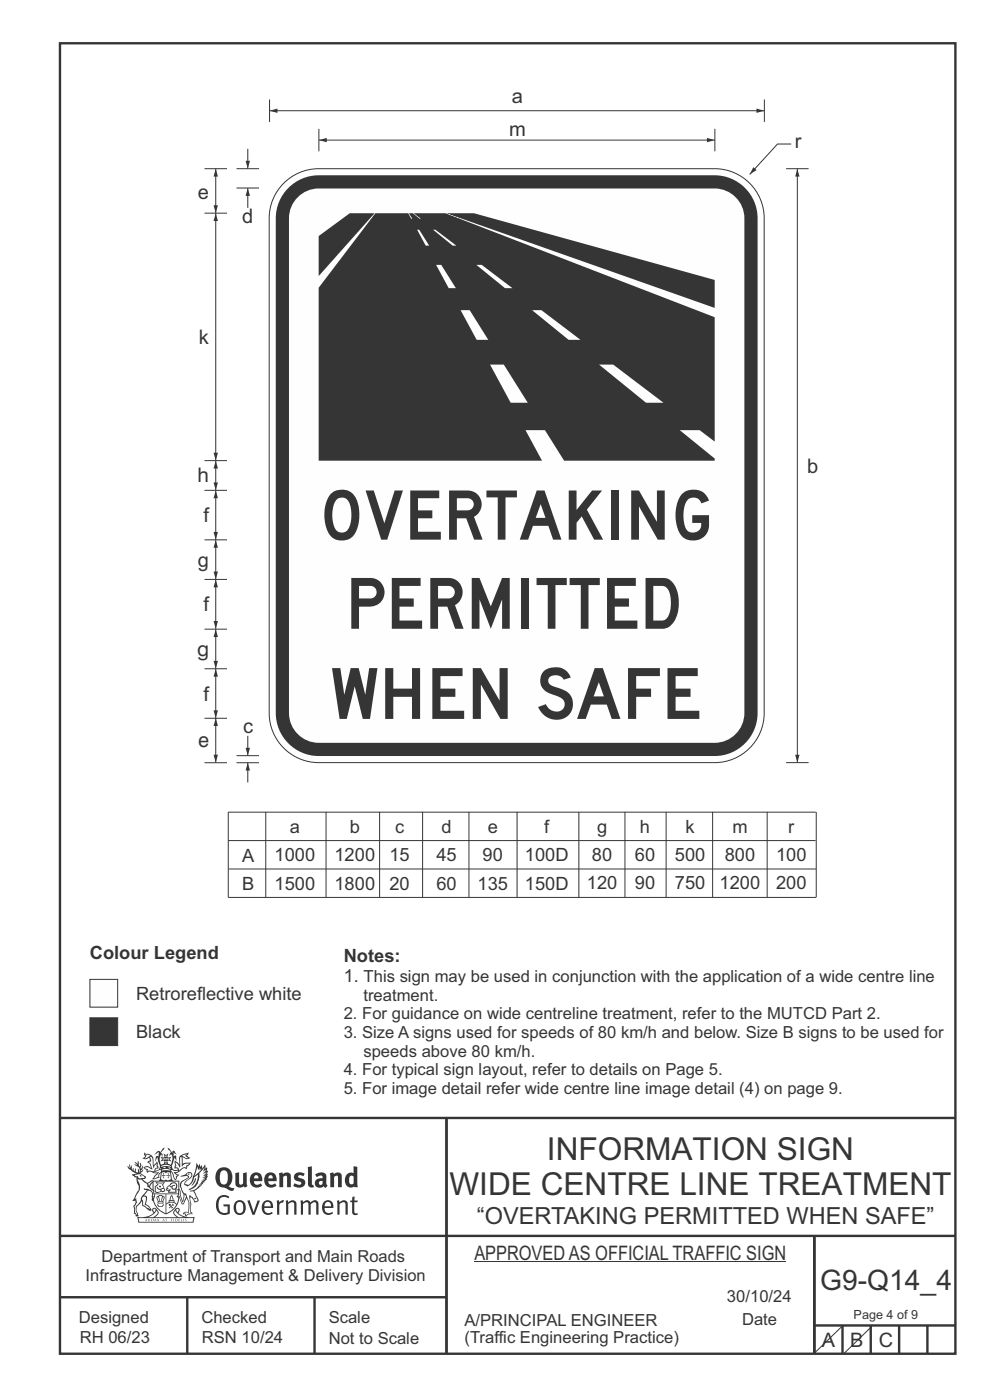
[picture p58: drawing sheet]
<svg xmlns="http://www.w3.org/2000/svg" width="210mm" height="297mm" viewBox="0 0 210 297" stroke-linecap="round" stroke-linejoin="round" font-family="sans-serif">
<defs><g id="words">
<g font-size="15" fill="#373435">
<text x="73.3" y="133.4">PERMITTED</text>
<text x="70.1" y="152.5">WHEN SAFE</text>
</g>
<text font-size="14.5" fill="#373435" x="67.8" y="114.5">OVERTAKING</text>
<g font-size="6.7" fill="#373435">
<text x="116" y="246">INFORMATION SIGN</text>
<text x="95.3" y="253.5">WIDE CENTRE LINE TREATMENT</text>
</g>
<text font-size="6" fill="#373435" x="173.9" y="273.6">G9-Q14_4</text>
<text font-size="5" fill="#373435" x="101.2" y="259.6">“OVERTAKING PERMITTED WHEN SAFE”</text>
<g font-size="4.3" fill="#373435">
<text x="108.6" y="21.9">a</text>
<text x="108" y="28.8">m</text>
<text x="168.6" y="31.4">r</text>
<text x="42" y="42.3">e</text>
<text x="51.4" y="47.3">d</text>
<text x="42.2" y="73">k</text>
<text x="171.2" y="100.3">b</text>
<text x="41.9" y="102.3">h</text>
<text x="43.2" y="110.8">f</text>
<text x="42" y="120.2">g</text>
<text x="43.2" y="129.7">f</text>
<text x="41.8" y="139.1">g</text>
<text x="43.2" y="148.6">f</text>
<text x="51.6" y="155.4">c</text>
<text x="42" y="158.5">e</text>
</g>
<g font-size="4.2" fill="#373435">
<text x="100.6" y="267.2">APPROVED AS OFFICIAL TRAFFIC SIGN</text>
<text x="174.4" y="285.8">A</text>
<text x="180.3" y="285.8">B</text>
<text x="186.4" y="285.8">C</text>
</g>
<g font-size="3.9" fill="#373435">
<text x="61.5" y="176.8">a</text>
<text x="74.2" y="176.8">b</text>
<text x="83.8" y="176.8">c</text>
<text x="93.7" y="176.8">d</text>
<text x="103.4" y="176.8">e</text>
<text x="115.4" y="176.8">f</text>
<text x="126.7" y="176.7">g</text>
<text x="135.7" y="176.7">h</text>
<text x="145.4" y="176.7">k</text>
<text x="155.3" y="176.7">m</text>
<text x="167.2" y="176.7">r</text>
<text x="51.4" y="182.9">A</text>
<text x="58.2" y="182.8">1000</text>
<text x="71" y="182.8">1200</text>
<text x="82.6" y="182.8">15</text>
<text x="92.6" y="182.8">45</text>
<text x="102.4" y="182.8">90</text>
<text x="111.3" y="182.8">100D</text>
<text x="125.6" y="182.7">80</text>
<text x="134.7" y="182.7">60</text>
<text x="143.1" y="182.7">500</text>
<text x="153.7" y="182.7">800</text>
<text x="164.6" y="182.7">100</text>
<text x="51.4" y="188.9">B</text>
<text x="58.2" y="188.7">1500</text>
<text x="71" y="188.7">1800</text>
<text x="82.6" y="188.7">20</text>
<text x="92.6" y="188.7">60</text>
<text x="101.3" y="188.7">135</text>
<text x="111.3" y="188.7">150D</text>
<text x="124.5" y="188.7">120</text>
<text x="134.7" y="188.7">90</text>
<text x="143.1" y="188.7">750</text>
<text x="152.6" y="188.7">1200</text>
<text x="164.6" y="188.7">200</text>
<text x="19" y="203.4">Colour Legend</text>
<text x="72.9" y="204.1">Notes:</text>
<text x="28.9" y="212.1">Retroreflective white</text>
<text x="28.9" y="220.2">Black</text>
</g>
<text font-size="3.8" fill="#373435" x="72.9" y="208.3">1. This sign may be used in conjunction with the application of a wide centre line</text>
<g font-size="3.5" fill="#373435">
<text x="77.1" y="212.3">treatment.</text>
<text x="72.9" y="216.3">2. For guidance on wide centreline treatment, refer to the MUTCD Part 2.</text>
<text x="72.9" y="220.2">3. Size A signs used for speeds of 80 km/h and below. Size B signs to be used for</text>
<text x="77.1" y="224.2">speeds above 80 km/h.</text>
<text x="72.9" y="228.1">4. For typical sign layout, refer to details on Page 5.</text>
<text x="72.9" y="232">5. For image detail refer wide centre line image detail (4) on page 9.</text>
<text x="21.6" y="267.8">Department of Transport and Main Roads</text>
<text x="18.2" y="271.8">Infrastructure Management &amp; Delivery Division</text>
<text x="16.7" y="280.6">Designed</text>
<text x="42.7" y="280.6">Checked</text>
<text x="69.7" y="280.6">Scale</text>
<text x="98.5" y="281.3">A/PRINCIPAL ENGINEER</text>
<text x="154.2" y="276.2">30/10/24</text>
<text x="157.4" y="281.2">Date</text>
<text x="16.9" y="284.8">RH 06/23</text>
<text x="42.8" y="284.8">RSN 10/24</text>
<text x="69.7" y="285.2">Not to Scale</text>
<text x="98.5" y="284.8">(Traffic Engineering Practice)</text>
</g>
<text font-size="2.7" fill="#373435" x="181.1" y="279.8">Page 4 of 9</text>
</g></defs>
<path d="M12.7 9.2h190v278h-190zM12.7 237.2h190M94.7 237.1v50.1" fill="none" stroke="#373435" stroke-width=".51"/>
<g fill="#373435">
<path d="M47 248.4a2.55 2.55 0 0 0 0 2.7l.3 .2a.81 .81 0 0 0 1-1v-.5a1.04 1.04 0 0 0-1.1-1.5zM46.3 248.1a1.82 1.82 0 0 1 2.1-.2 1.82 1.82 0 0 1 .9 1.8 2.29 2.29 0 0 1-.8 2l.7 .3h.5l-.2 .6a2.87 2.87 0 0 1-2-.7 2.12 2.12 0 0 1-1.7-3.1z" fill-rule="evenodd"/>
<path d="M49.9 248.9l.8-.2v2a.46 .46 0 0 0 .3 .6 .46 .46 0 0 0 .6-.3v-2.1l.7-.2v2.4l.2 .5-.5 .3-.3-.3a1.02 1.02 0 0 1-1.2 .3 1.02 1.02 0 0 1-.6-1.1z" fill-rule="evenodd"/>
<path d="M54 249.5l-.1 .5h.9a.49 .49 0 0 0-.2-.6 .49 .49 0 0 0-.6 .1zM53.4 249.1a1.34 1.34 0 0 1 1.6-.2 1.34 1.34 0 0 1 .6 1.5v.2h-1.7a.77 .77 0 0 0 .5 .8 .77 .77 0 0 0 .9-.4l.3 .5a1.59 1.59 0 0 1-2 .2 1.59 1.59 0 0 1-.5-2.1z" fill-rule="evenodd"/>
<path d="M57 249.5l-.1 .5h1a.49 .49 0 0 0-.2-.6 .49 .49 0 0 0-.7 .1zM56.4 249.1a1.34 1.34 0 0 1 1.6-.2 1.34 1.34 0 0 1 .7 1.5v.2h-1.8a.77 .77 0 0 0 .5 .8 .77 .77 0 0 0 .9-.4l.4 .5a1.59 1.59 0 0 1-2.1 .2 1.59 1.59 0 0 1-.5-2.1z" fill-rule="evenodd"/>
<path d="M59.2 248.9l.7-.2 .1 .4a.95 .95 0 0 1 1-.3 .95 .95 0 0 1 .7 .8v2.3h-.8v-2.3a.46 .46 0 0 0-.8 .1v2.2h-.8z" fill-rule="evenodd"/>
<path d="M62.6 249.1a1.75 1.75 0 0 1 2-.1l-.2 .5-.6-.2a.43 .43 0 0 0-.6 .3l.4 .3a1.04 1.04 0 0 1 1.2 1.1 1.04 1.04 0 0 1-1.4 1l-1.2-.4 .3-.6 1 .4 .4-.4a.88 .88 0 0 0-1-.5l-.4-.2-.1-.4z" fill-rule="evenodd"/>
<path d="M65.3 247.6l.8-.2 .1 3.8 .3 .2 .1 .4a.88 .88 0 0 1-1 0 .88 .88 0 0 1-.3-1z" fill-rule="evenodd"/>
<path d="M67.8 250.6a.43 .43 0 0 0-.1 .7 .43 .43 0 0 0 .7-.1v-.7zM66.8 249.1a1.7 1.7 0 0 1 2.4 .1v1.9l.3 .4-.4 .5-.5-.4a1.03 1.03 0 0 1-1.7-.1 1.03 1.03 0 0 1 .8-1.5h.7v-.4a.8 .8 0 0 0-1.2 .1z" fill-rule="evenodd"/>
<path d="M70 248.9l.7-.2 .1 .4a.95 .95 0 0 1 1-.3 .95 .95 0 0 1 .7 .8v2.3h-.8v-2.3a.46 .46 0 0 0-.8 .1v2.2h-.8z" fill-rule="evenodd"/>
<path d="M74.3 249.5a1.48 1.48 0 0 0 0 1.7h.5l.2-.1v-1.5l-.3-.2zM75 247.4l.8 .1 .1 4.4h-.7l-.1-.2a1.26 1.26 0 0 1-1.4 0 1.26 1.26 0 0 1-.5-1.3 1.29 1.29 0 0 1 .4-1.4 1.29 1.29 0 0 1 1.4-.1z" fill-rule="evenodd"/>
<path d="M46.4 253.9a1.72 1.72 0 0 1 2.3 0l-.3 .3a1.24 1.24 0 0 0-1.4-.2 1.24 1.24 0 0 0-.6 1.4 1.49 1.49 0 0 0 1.2 1.9l.7-.1v-1.3h-.8l-.1-.4h1.3v1.9a1.93 1.93 0 0 1-2.2 0 1.93 1.93 0 0 1-.7-2.2l.2-.8z" fill-rule="evenodd"/>
<path d="M50.4 255.1a1.65 1.65 0 0 0 .2 2.2 .99 .99 0 0 0 1-1.4 .78 .78 0 0 0-.4-.8 .78 .78 0 0 0-.8 0zM50 254.9a1.33 1.33 0 0 1 1.6-.1 1.33 1.33 0 0 1 .5 1.4 1.31 1.31 0 0 1-1.3 1.6 1.31 1.31 0 0 1-1.2-1.6v-.6z" fill-rule="evenodd"/>
<path d="M52.5 254.7l.4-.1 .9 2.6 .8-2.5h.5l-1.1 3h-.5z" fill-rule="evenodd"/>
<path d="M56.3 255.2l-.2 .7h1.3a.7 .7 0 0 0-.3-.8 .7 .7 0 0 0-.8 .1zM55.9 255a1.22 1.22 0 0 1 1.5-.2 1.22 1.22 0 0 1 .5 1.5h-1.8a.93 .93 0 0 0 .5 1 .93 .93 0 0 0 1.1-.2l.2 .3a1.43 1.43 0 0 1-1.8 .1 1.43 1.43 0 0 1-.6-1.7z" fill-rule="evenodd"/>
<path d="M58.7 254.7l.4-.1 .1 .5 .4-.4 .6-.1-.2 .5a.66 .66 0 0 0-.8 .7v1.9h-.4z" fill-rule="evenodd"/>
<path d="M60.6 254.7l.4-.1 .1 .5a.94 .94 0 0 1 1-.5 .94 .94 0 0 1 .8 .8v2.3h-.5l-.1-2.5a.81 .81 0 0 0-1.2 .3v2.2h-.4z" fill-rule="evenodd"/>
<path d="M63.7 254.7l.5-.1 .1 .5 .4-.3a.78 .78 0 0 1 1.1 .3 .9 .9 0 0 1 1-.5 .9 .9 0 0 1 .8 .8v2.3h-.5l-.1-2.5a.67 .67 0 0 0-1.1 .3v2.2h-.5v-2.4l-.4-.3-.7 .4v2.3h-.5z" fill-rule="evenodd"/>
<path d="M69 255.2l-.1 .7h1.3a.7 .7 0 0 0-.3-.8 .7 .7 0 0 0-.9 .1zM68.7 255a1.22 1.22 0 0 1 1.5-.2 1.22 1.22 0 0 1 .5 1.5h-1.8a.93 .93 0 0 0 .4 1 .93 .93 0 0 0 1.2-.2l.2 .3a1.44 1.44 0 0 1-1.8 .1 1.44 1.44 0 0 1-.6-1.7z" fill-rule="evenodd"/>
<path d="M71.4 254.7l.5-.1 .1 .5a.94 .94 0 0 1 1-.5 .94 .94 0 0 1 .8 .8v2.3h-.5l-.1-2.5a.81 .81 0 0 0-1.2 .3v2.2h-.4z" fill-rule="evenodd"/>
<path d="M74.7 253.9l.5-.1v.9h.7l-.1 .3h-.6v2.2l.1 .2h.5l.1 .3a.75 .75 0 0 1-1.2-.6v-2.1h-.4v-.3h.4z" fill-rule="evenodd"/>
<path d="M30.8 244.9l1.1 .3-.9 .5h-.4l.6-.5zM31.8 245.4h.2a2.44 2.44 0 0 1 .4 1.9l.1 .5 .7-1-.1 .6 .3 .3a.57 .57 0 0 0-.6 .7l-1-.1-.5 .2 .2-.5-.8-.3 .7-.1 .9 .5 .1-.1-.6-1.3-.2-.2h.5zM30.7 244.4l-.1 .5 .2 .4-.6 .4a1.04 1.04 0 0 0 1.4-.1l.2 .6-.3 .1-.2 .4a.94 .94 0 0 1 .8 1.1l-.2-.1a1.16 1.16 0 0 0-1.5-.1l.3 .4 .4 .2 .1 .5 .2 .1 .1-.2a.94 .94 0 0 1 1.1 .2l.8 .1-1.2 1.2a1.13 1.13 0 0 0 1.2-.2l.4-.1-.1-.4 .5-.8a.83 .83 0 0 0-.6 1.1l-.3-.1-.7 .4 1.1-1.4-.5 .1-.5-.1 1.3-.5-.1-.1-.9 .4v-.3l.2-.2 .3 .1 .1-.3-.2-.4v-.6l-.1-.4-.7 1v-.7a1.42 1.42 0 0 0-1.6-1.8z" fill-rule="evenodd"/>
<path d="M38.5 245.2l.5-.2 .7-.1-.6 .3 .8 .5h-.3zM38.3 245.5l.2-.1 .1 2a1.69 1.69 0 0 1 1.6-.6l-.8 .5 .1 .5a1.1 1.1 0 0 0-1.5 .6l-.1-.5-.2-.2h-.5l.3-.4-.3-.7a1.42 1.42 0 0 1 .8 1.1l.2-.1zM37.1 246.2l.1 1-.2 .3 .1 .4h.5l.1 .2a.96 .96 0 0 1-1.1-.1l-.1 .1a1.06 1.06 0 0 0 1.3 .2v.1a.72 .72 0 0 1-1 .2l.3 .5 .6 .2-.4 .2-.1 .6-.2-.3-.4-1.1-.4-.4 .4 .9a1.54 1.54 0 0 0 .7 1.2l.2-.3a.58 .58 0 0 1 .4-.8l.2-.1h-.3l-.5-.3 .9-.5a.93 .93 0 0 1 1.2-.5v.2l.2-.2 .1-.5a.99 .99 0 0 0 .7-.8l-1.3 .1-.3 .2-.1-1.4 .9 .4 .9-.3h-.4l-.5-.4 .4-.7-.6 .2a1.46 1.46 0 0 0-1.4 2.1v.4l-.2-.4z" fill-rule="evenodd"/>
<path d="M35.6 248.9l.2 .1-.1 .3 .4 .1h-.4v.6l-.1-.6h-.3l.3-.1z" fill-rule="evenodd"/>
<path d="M34.6 248.9l.2 .1v.3l.3 .1h-.3l-.1 .6v-.6h-.4l.4-.1z" fill-rule="evenodd"/>
<path d="M34.3 248.8a.57 .57 0 0 1 .9 .2 .57 .57 0 0 1 .9-.2l.2 1.4h-.2a.57 .57 0 0 1-.9 0 .69 .69 0 0 1-1.1 0zM34.2 248.1l-.3 2.1-.2 .4h3l-.2-.4-.3-2.1h-.2v.2l-.8-.1-.8 .1v-.2z" fill-rule="evenodd"/>
<path d="M34.2 252.4a.3 .3 0 0 0 .6 0 .3 .3 0 0 0-.6 0zM33.3 250.9l.3 .3-.3 .4a.79 .79 0 0 0 0 1.3l.8-.2-.1-.3a.55 .55 0 0 1-.7-.6l.1-.1 .2 .3 .3 .2 .8-.2-.4-.7 .4-.4-.7 .2zM33 250.7l1.1 .2 .9-.2-.4 .6 .4 1.2a.56 .56 0 0 1-.8 .3l-.2 .1a.73 .73 0 0 1-.9 .1 .73 .73 0 0 1-.3-1v-.4l.6-.4z" fill-rule="evenodd"/>
<path d="M35.6 251.8l.7-.4a.58 .58 0 0 1 1-.1 .58 .58 0 0 1-.4 .9l-.3-.3a.43 .43 0 0 1 .6-.4 .57 .57 0 0 0-.8 .2l-.2-.1-.3 .1 .4 .2a.55 .55 0 0 0 .9 .4v.5h-1.3l.3-.4-.1-.1-.6 .1 .2-.3-.2-.1zM35.4 251.8l-.1 .2a.39 .39 0 0 0 .2 .6h.3l-.2 .4h1.9l-.1-.8a.86 .86 0 0 0-.1-1.3 .86 .86 0 0 0-1.3 .4z" fill-rule="evenodd"/>
<path d="M36 254.8h.8v.2h-.8zM36.4 253.8l.2 .8h-.4zM36.4 253.5l-.3 .5-.1 .6h-.2v.4l-.7 .4 .2 .1a1.48 1.48 0 0 1 2.1 .2l.2-.1-.6-.5v-.5h-.2l-.1-.6z" fill-rule="evenodd"/>
<path d="M35.8 255.4l.4 .1 .1 .3 .3-.2-.2-.2a.38 .38 0 0 1 .5 .5l-.2-.2-.3 .2 .3 .2-.3 .3-.1-.4-.4 .4-.1-.2 .4-.3-.1-.1-.2 .1z" fill-rule="evenodd"/>
<path d="M34.5 254h.2v.2l-.2 .6h-.2zM33.6 255.3h.9v.2a.55 .55 0 0 1-.8 .4v-.2l-.2-.1zM33.4 254h.2l.2 .8h-.2zM33.6 255l.8-.1 .1 .2h-.8zM33.8 253.7h.5l-.2 1.1h-.1zM33.3 253.8l-.1 .3 .3 1.1a.48 .48 0 0 0-.1 .6 .48 .48 0 0 0 .5 .2h.5a.49 .49 0 0 0 .2-.8l.3-1.1-.1-.3a1.42 1.42 0 0 0-1.5 0z" fill-rule="evenodd"/>
<path d="M33.7 251.5l.4 .1 .1 .3h-.3z" fill-rule="evenodd"/>
<path d="M41.3 250.1l.3-.2-.2 .8-.6 .8h-.2l.5-.7z" fill-rule="evenodd"/>
<path d="M39.7 249l.3-.2 .5 .2a.88 .88 0 0 1-.6 1.1 1.22 1.22 0 0 0-.8 1.3l.5 .2a.72 .72 0 0 0 .9-.4l.5-.8 .2-.6 .8-.6v.2a2.85 2.85 0 0 1-2 2.9l.1 .1a2.13 2.13 0 0 0 1.9-1.5v-.3a2.01 2.01 0 0 0 .3-1.7l1.1-1.3-.4 1 .7-.5-.7 1 .8-.4-.8 .8 .7-.2-.9 .6 .8-.1-.8 .4h.7l-.8 .3 .3 .2h-.4l.2 .3h-.4l.2 .3h-.4l.1 .2h-.1a2.16 2.16 0 0 1-2 1.1l.1 .2 .4-.1a.76 .76 0 0 1 .7 .8l.5 1.2-.6 .2a1.45 1.45 0 0 0-1.1-1.3l.2 1.8-.1 1.8 .4 .3a1.06 1.06 0 0 0-1.2 .4v-.3l-.5-.2a.87 .87 0 0 1 1.1-.1v-.7a4.4 4.4 0 0 0-.6-3.1l-.1-.3h-.2a2.16 2.16 0 0 1-.7-2.2l.3-.4 1.2-.7a.55 .55 0 0 0-.4-.8zM37.8 252.4a.76 .76 0 0 1 .3 1.1l.6 1.6 .4-1.7 .2 .1a.61 .61 0 0 1-.1 .9l-.3 .8-.2 .1-.7-1.6-.3 .1a1.18 1.18 0 0 0 .1-1.4zM41.8 247.5l.2 .7 .3-.5v.6l.4-.5a1.9 1.9 0 0 1-1.2 1.4l-.3 .3zM38.2 249.6l1.4-.2 .2 .2v.3l-.5 .2a1.26 1.26 0 0 0-.9 1.9l.2 .7a1.84 1.84 0 0 1 .1 2.1l-.4-1.4a.96 .96 0 0 0-.4-1.2l-.4 .2a.78 .78 0 0 1 0 1.3l.1 .3h.4l.4 1.1a.38 .38 0 0 0 .2 .4 .38 .38 0 0 0 .4-.1l.6-1.2a2.94 2.94 0 0 1 .4 2.5l-.1 .4h-.8l-.3 .4v.2l.4-.1 .1 .4 .2 .1a1.02 1.02 0 0 1 1.3-.5v-.4l-.3-.1 .1-1.8-.3-1.3h.1a1.14 1.14 0 0 1 .8 1 .63 .63 0 0 0 .8-.2 .63 .63 0 0 0-.2-.9l-.6-1.2 .9-.6 .2-.4h.3l-.1-.2h.4l-.1-.3h.3l-.1-.3 .5-.1-.2-.2 .6-.4v-.2h-.2l.4-.5h-.3l.3-.5-.4 .1 .4-.5v-.3l-.3 .2 .2-.7-.1-.2-.4 .3v-.8l-.6 .8-.2-.8-.2 .5-.3-.7-.1 .6-.5-.8-.1 1.4-.6 1.8a1.81 1.81 0 0 1-1 1.5l-.6-.2a1.75 1.75 0 0 1 1.1-1.2 .75 .75 0 0 0 .1-1.3 .75 .75 0 0 0-1.2 .4z" fill-rule="evenodd"/>
<path d="M41.2 254.1h.3l.2 .2-.4 .1z" fill-rule="evenodd"/>
<path d="M29.4 258.4h11.6l-.1 .8h-11.4zM31.3 258.2l.5-.1a2.48 2.48 0 0 0 1.4-1.3l.3 .5-.5 .6-.5 .3zM32.5 256.6l.3-.2 .2 .1-.3 .7zM37.2 256.8a2.65 2.65 0 0 0 1.8 1.4h-1.1l-.5-.3-.5-.6zM37.4 256.5l.2-.1 .3 .2-.3 .6zM29.2 258.2l.1 1.2h11.8l.2-1.1-.2-.1a4.1 4.1 0 0 1-3.3-.9l.3-.4-.1-.6a1.06 1.06 0 0 0-1.3 1l.2 .4 .6 .5h-4.7l.3-.1a.84 .84 0 0 0 .6-.8 .84 .84 0 0 0-.5-.8l-.3-.2h-.5l-.1 .6 .3 .4a4.2 4.2 0 0 1-3.4 .9z" fill-rule="evenodd"/>
<path d="M31 258.7l.1 .2h-.2zM31 258.5l-.3 .6 .4-.2 .2 .2z" fill-rule="evenodd"/>
<path d="M31.3 258.6h.3v.4a.25 .25 0 0 0 .2-.1 .25 .25 0 0 0-.1-.3h.1a.29 .29 0 0 1 0 .4 .29 .29 0 0 1-.4 0 .29 .29 0 0 1 0-.4z" fill-rule="evenodd"/>
<path d="M32.2 258.6a.22 .22 0 0 1 .3 .2 .22 .22 0 0 1-.3 .2zM32 258.6l.1 .4a.33 .33 0 0 0 .4 0 .33 .33 0 0 0 0-.4 .33 .33 0 0 0-.5 0z" fill-rule="evenodd"/>
<path d="M32.9 258.7l.1 .2h-.2zM32.9 258.5l-.2 .6 .3-.2 .2 .2z" fill-rule="evenodd"/>
<path d="M33.3 258.6h.2l.1 .1 .2-.1-.2 .2 .2 .3-.3-.3-.1 .3h-.1l.2-.3z" fill-rule="evenodd"/>
<path d="M34.7 258.7l.1 .2h-.2zM34.7 258.5l-.3 .6 .4-.2 .2 .2z" fill-rule="evenodd"/>
<path d="M35 258.5h.5l-.2 .1v.5h-.2l.1-.5z" fill-rule="evenodd"/>
<path d="M36.2 258.6l.3-.1-.1 .1v.2h.1h-.1v.3h-.2z" fill-rule="evenodd"/>
<path d="M36.7 258.6h.2v.5h-.2z" fill-rule="evenodd"/>
<path d="M37.3 258.6a.22 .22 0 0 1 .3 .2 .22 .22 0 0 1-.3 .2zM37.1 258.6v.4a.33 .33 0 0 0 .5 0 .33 .33 0 0 0 0-.4 .33 .33 0 0 0-.5 0z" fill-rule="evenodd"/>
<path d="M37.8 258.6l.4-.1-.2 .1v.2h.1h-.1v.2l.2 .1h-.4z" fill-rule="evenodd"/>
<path d="M38.4 258.6h.2l-.1 .4 .2 .1h-.3z" fill-rule="evenodd"/>
<path d="M38.9 258.6h.2v.5h-.2z" fill-rule="evenodd"/>
<path d="M39.3 258.6h.2h-.1l.2 .3-.2 .2-.1-.1v-.1l.2 .1z" fill-rule="evenodd"/>
<path d="M34.2 247.4a1.51 1.51 0 0 1 2 .2 2.67 2.67 0 0 0-2.1 0zM35.7 247.6l.4 .1 .1 .3-.4-.1zM34.6 247.6h.5l.1 .2h-.4zM34 247.8l.3 .2h-.3zM34.9 246.9l.3-.2 .3 .2zM34.9 245.6l.2 .1v.3h-.2zM35 245.1l.2 .1 .2-.1-.1 .3h-.2zM35.1 246.3h.2l.1 .4-.2-.2-.2 .2zM35.3 245.7l.2-.1v.4h-.2zM34.4 245.7h.3l.1 .3-.4 .1 .2-.2zM35.7 245.7h.3l-.2 .2 .2 .2-.4-.1zM32.7 244.9l1-.5-.1 1-.2-.2-.3 .2-.3 1.1 .5-1 .3 .9a1.84 1.84 0 0 1 .2 1.7l.4 .1a2.48 2.48 0 0 1 2.2 0l.2-.2-.2-.7 .7-1.8 .4 .7-.2-1-.2-.1-.2 .3v-.9l.6 .4-.6-.8-.3 .1-.1 .4-.5-.9-.5-.3 .2 .5 .6 .5-.5 .8 .4-.4a2.06 2.06 0 0 1 0 2.3l-.5-.2-.2-.6 .1-.1 .8 .2-.4-.5 .4-.5-.7 .2-.2-.2 .2-.7-.5 .4-.5-.4 .2 .7-.2 .2-.7-.2 .4 .5-.4 .5 .8-.2 .1 .1-.2 .6-.5 .2a2.02 2.02 0 0 1 0-2.2l.3 .5-.1-.7-.3-.1 .8-1.2-.4 .3-.5 .8-.2-.3a.8 .8 0 0 0-.8 .5z" fill-rule="evenodd"/>
<path d="M29.2 250.1l.3 .1a.61 .61 0 0 1 .8 .4l.3 .2a.8 .8 0 0 1 .6 1l.4 .1 .5 .5a1 1 0 0 1 .5 1.1l-.1 .7v-.5h-.1a.96 .96 0 0 0-.8-1.3l-.2-.2h-.7l-.1-.1-.1 .1 .1 .3h.5l-1.1 1.3-.2 1-.4 .6a1.33 1.33 0 0 0-.5 1.8l.2 .5a1.26 1.26 0 0 1-.5-1.5l-.1-.3a1.56 1.56 0 0 0 .4-1.7l-.3 .2 .2-.5a3.2 3.2 0 0 0 .7-3zM30.4 253.9h.4a2.06 2.06 0 0 1-.1 1.6l.7 .5 .4 .4-.6-.1-.8-.6-.1-.9a.51 .51 0 0 1 .1-.9zM28.6 249.3a1.52 1.52 0 0 1 2.1 .5l-1.1 .2-.2-.1-.1-.4h-.5zM27.5 247v.8l-.3-.4h-.1a3.1 3.1 0 0 0 1.9 1.6l-1 .1 .5 .6 .5 .1 .1 1.1a1.84 1.84 0 0 1-.3 2.5l-.4 .9-.3 .4 .2 .1 .4-.1 .1 .4-.2 .5-.3 .2 .1 1.7h.2l.3 .5 .1 .1 .4-.1-.1-.5a1.3 1.3 0 0 1-.1-1.7l.9-1 .1 1.1 .6 .2 .5 .5 .1-.1 .2 .3h.5a1.85 1.85 0 0 0-1.2-1.4l.1-.3a1.39 1.39 0 0 0 0-1.4l-.5-.1 .5-.5a.66 .66 0 0 1 .9-.4 .66 .66 0 0 1 .3 .9l-.1 .4 .2-.1v.2l-.1 .3 .2 .5 .1-.3a2.24 2.24 0 0 0 .1-2.2 .73 .73 0 0 1-.7-.7 .73 .73 0 0 1 .6-.7v-.2a.94 .94 0 0 0-.9 .8 .48 .48 0 0 1-.1-.6 .48 .48 0 0 1 .5-.2l.5-.3a.51 .51 0 0 0-.8 .2l-.5 .2-1-.8h.6l.2-.5-1.2-.7 .5-.5v-.3l-.5 .4 .1-.2a.69 .69 0 0 0 .2-1v.4l-.2 .3v-1.1l-.3-.2 .1 .6-.1 .2-.4-1.3v.7l-.6-.4 .5 .7-.6-.2 .3 .3a1 1 0 0 1 .7 1.4l-.2-.8v.9l-.5-.2v-.8l-.2 .7-.2-.1-.1-.6-.2 .4-.2-.2 .1-.7-.2 .5z" fill-rule="evenodd"/>
<path d="M29.6 249.4l.2-.1 .3 .2z" fill-rule="evenodd"/>
<path d="M32.4 250.5h5.6v2l-.2-.1v-1.7h-5.2v2.5h5.2v-.8l.1 .2-.1 1.1v-.3h-2.5v4a4.1 4.1 0 0 0 2.6-3.6l.1-.1a4 4 0 0 1-2.8 3.9 4.2 4.2 0 0 1-2.8-4.7l.1 1.2 .1-.1a3.8 3.8 0 0 0 2.5 3.4v-4h-2.5l-.2-.9z" fill-rule="evenodd"/>
<circle cx="40" cy="249.1" r=".17"/>
</g>
<path d="M12.7 262.2h190.1M12.7 275.2h82M39.7 275.2v12M66.7 275.2v12M172.7 262.2v25M172.7 281.2h30M178.7 281.2v6M184.7 281.2v6M190.7 281.2v6M196.7 281.2v6" fill="none" stroke="#373435" stroke-width=".51"/>
<path d="M19.1 215.9h5.9v5.9h-5.9z" fill-rule="evenodd" fill="#373435" stroke="#373435" stroke-width=".21"/>
<path d="M19.1 207.8h5.9v5.9h-5.9z" fill-rule="evenodd" fill="#fefefe" stroke="#373435" stroke-width=".21"/>
<g fill="none" stroke="#373435" stroke-width=".21">
<path d="M48.4 172.3h124.6M48.4 178.3h124.6M48.4 172.3v18.1h124.7M56.4 172.3v18.1M69.2 172.3v18.1M80.5 172.3v18.1M89.6 172.3v18.1M99.5 172.3v18.1M109.7 172.3v18.1M122.8 172.3v18.1M132.6 172.3v18.1M141.3 172.3v18.1"/>
<path d="M151.2 172.3v18.1M162.7 172.3v18.1M173.1 172.3v18.1M48.6 184.4h124.5"/>
</g>
<path d="M59.8 39.3a10.5 10.5 0 0 1 7.8-3.5h84a10.5 10.5 0 0 1 10.5 10.5v105a10.5 10.5 0 0 1-10.5 10.5h-84a10.5 10.5 0 0 1-10.5-10.5v-105a10.5 10.5 0 0 1 2.7-7z" fill-rule="evenodd" fill="#fefefe" stroke="#373435" stroke-width=".21"/>
<path d="M61.2 39.9a9.1 9.1 0 0 1 6.4-2.7h84a9.1 9.1 0 0 1 9.1 9.1v105a9.1 9.1 0 0 1-9.1 9.1h-84a9.1 9.1 0 0 1-9.1-9.1v-105a9.1 9.1 0 0 1 2.7-6.4z" fill-rule="evenodd" fill="#373435"/>
<path d="M63.2 41.8a6.3 6.3 0 0 1 4.4-1.8h84a6.3 6.3 0 0 1 6.3 6.3v105a6.3 6.3 0 0 1-6.3 6.3h-84a6.3 6.3 0 0 1-6.3-6.3v-105a6.3 6.3 0 0 1 1.9-4.5z" fill-rule="evenodd" fill="#fefefe"/>
<path d="M57.2 23.5h104.9" fill="none" stroke="#373435" stroke-width=".21"/>
<g fill="#373435">
<path d="M57.2 23.5l1.7-.5v1z"/>
<path d="M160.5 23l1.6 .5-1.6 .5z"/>
</g>
<path d="M167.8 30.6h-2.9l-5.9 6.4" fill="none" stroke="#373435" stroke-width=".21"/>
<path d="M159.8 35.5l.7 .6-1.5 .9z" fill="#373435"/>
<path d="M67.6 29.7h84" fill="none" stroke="#373435" stroke-width=".21"/>
<g fill="#373435">
<path d="M67.7 29.7l1.6-.4v.9z"/>
<path d="M150 29.3l1.6 .4-1.6 .5z"/>
</g>
<path d="M43.4 45.2h4.8M45.8 45.2v52.5" fill="none" stroke="#373435" stroke-width=".21"/>
<g fill="#373435">
<path d="M45.3 96h.9l-.4 1.7z"/>
<path d="M45.8 45.2l.4 1.7h-.9z"/>
</g>
<path d="M45.8 35.8v9.4M50.2 39.9h4.7" fill="none" stroke="#373435" stroke-width=".21"/>
<g fill="#373435">
<path d="M45.3 43.5h.9l-.4 1.7z"/>
<path d="M45.8 35.8l.4 1.7h-.9z"/>
</g>
<path d="M45.8 141.9v10.5M50.2 160.3h4.7" fill="none" stroke="#373435" stroke-width=".21"/>
<g fill="#373435">
<path d="M45.3 150.7h.9l-.4 1.6z"/>
<path d="M45.8 141.9l.4 1.6h-.9z"/>
</g>
<path d="M45.8 122.9v10.5" fill="none" stroke="#373435" stroke-width=".21"/>
<g fill="#373435">
<path d="M45.3 131.7h.9l-.4 1.7z"/>
<path d="M45.8 122.9l.4 1.7h-.9z"/>
</g>
<path d="M45.8 97.7v6.3" fill="none" stroke="#373435" stroke-width=".21"/>
<g fill="#373435">
<path d="M45.8 97.7l.4 1.7h-.9z"/>
<path d="M45.3 102.3h.9l-.4 1.7z"/>
</g>
<path d="M52.6 156.1v4.2" fill="none" stroke="#373435" stroke-width=".21"/>
<path d="M52.1 158.6h.9l-.4 1.7z" fill="#373435"/>
<path d="M169.1 35.8v126" fill="none" stroke="#373435" stroke-width=".21"/>
<g fill="#373435">
<path d="M168.7 160.1h.9l-.5 1.7z"/>
<path d="M169.1 35.8l.5 1.7h-.9z"/>
</g>
<path d="M43.4 114.5h4.8M43.4 122.9h4.8M43.4 133.5h4.8M45.8 133.5v8.4M43.4 152.4h4.8M43.4 141.9h4.8" fill="none" stroke="#373435" stroke-width=".21"/>
<g fill="#373435">
<path d="M45.8 133.5l.4 1.6h-.9z"/>
<path d="M45.3 140.2h.9l-.4 1.6z"/>
</g>
<path d="M45.8 114.5v8.4" fill="none" stroke="#373435" stroke-width=".21"/>
<g fill="#373435">
<path d="M45.8 114.5l.4 1.7h-.9z"/>
<path d="M45.3 121.2h.9l-.4 1.7z"/>
</g>
<path d="M43.4 97.7h4.8M43.4 104h4.8M45.8 104v10.5" fill="none" stroke="#373435" stroke-width=".21"/>
<g fill="#373435">
<path d="M45.3 112.8h.9l-.4 1.7z"/>
<path d="M45.8 104l.4 1.7h-.9z"/>
</g>
<path d="M45.8 152.3v9.5" fill="none" stroke="#373435" stroke-width=".21"/>
<g fill="#373435">
<path d="M45.8 152.4l.4 1.6h-.9z"/>
<path d="M45.3 160.1h.9l-.4 1.7z"/>
</g>
<path d="M57.2 21.1v4.8M67.6 27.3v4.8M151.6 27.3v4.8M162.1 21.1v4.8M166.7 35.8h4.8M43.4 161.8h4.8M50.2 161.8h4.7M52.6 161.8v4.2M166.7 161.8h4.8" fill="none" stroke="#373435" stroke-width=".21"/>
<path d="M52.6 161.8l.4 1.7h-.9z" fill="#373435"/>
<path d="M52.6 31.6v4.2" fill="none" stroke="#373435" stroke-width=".21"/>
<path d="M52.1 34.1h.9l-.4 1.7z" fill="#373435"/>
<path d="M52.6 39.9v4.2" fill="none" stroke="#373435" stroke-width=".21"/>
<path d="M52.6 39.9l.4 1.7h-.9z" fill="#373435"/>
<path d="M43.4 35.8h4.8M50.2 35.8h4.7" fill="none" stroke="#373435" stroke-width=".21"/>
<path d="M67.6 50.1l6.6-4.9h5.3l-11.9 13.4zM103.9 77.3l4.4 8.1h3.6l-5-8.1zM97.7 65.8l3.4 6.3h2.5l-4-6.3zM92.5 56.2l2.7 4.9h1.5l-3.1-4.9zM88.5 48.7l1.8 3.4h.7l-2.1-3.4zM91.9 48.7l4.1 3.4h.8l-4.4-3.4zM101 56.2l6.1 4.9h1.6l-6.5-4.9zM112.9 65.8l7.7 6.3h2.5l-8.2-6.3zM127.1 77.3l9.9 8.1h3.7l-10.6-8.1zM79.6 45.2l-12 15.8v36.7h47.4l-3.5-6.4h4.1l4.1 6.4h31.9v-.4l-7.4-6h4.2l3.2 2.4v-26.4l-57.1-22.1h-6.8l1.6 1.2h-.3l-1.4-1.2h-.9l.8 1.2h-.3l-.6-1.2zM94.7 45.2h5.8l51.1 14.2v5.9z" fill-rule="evenodd" fill="#373435"/>
<path d="M100.6 267.7h66.2M178.6 281.4l-5.8 5.7M184.9 281.4l-5.8 5.7" fill="none" stroke="#373435" stroke-width=".21"/>
<use href="#words"/>
</svg>
